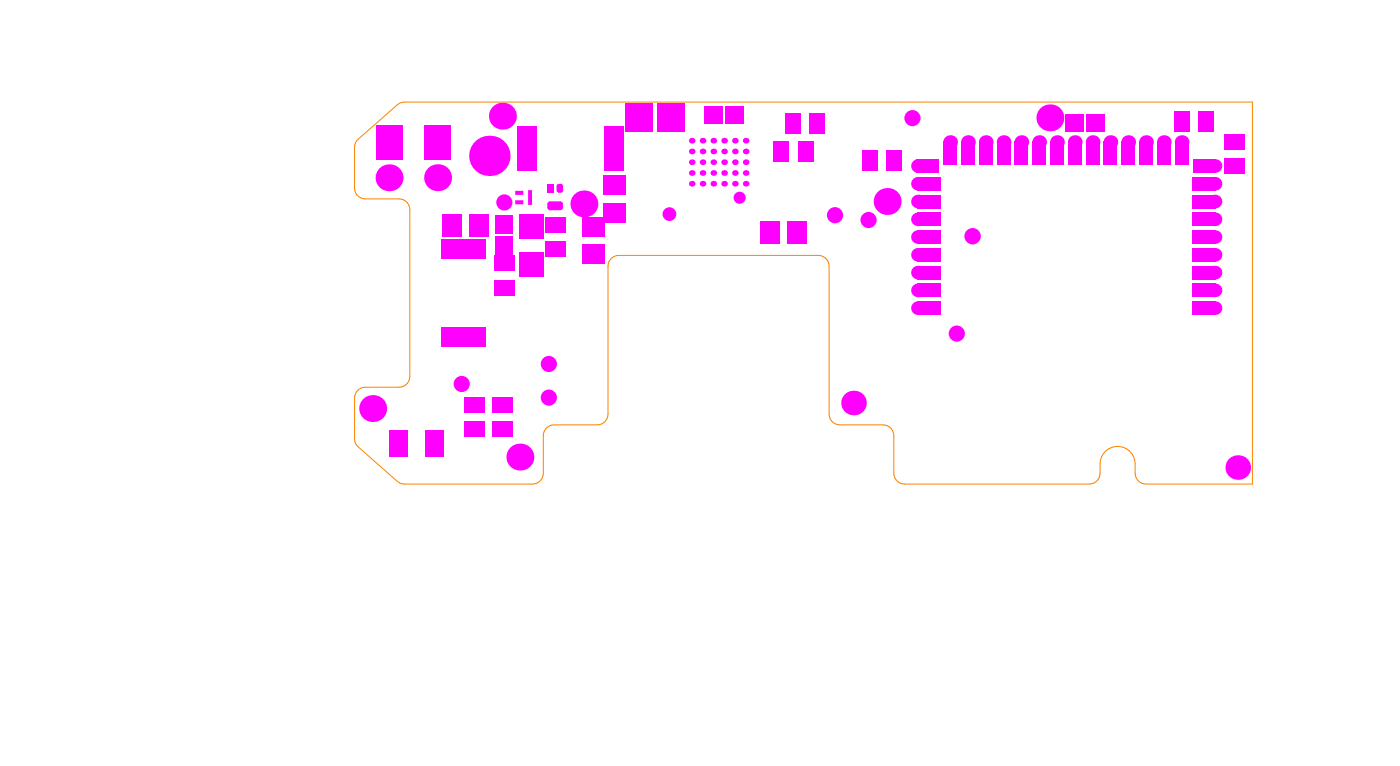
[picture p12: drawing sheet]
<svg xmlns="http://www.w3.org/2000/svg" width="173mm" height="95mm" viewBox="0 0 173 95" stroke-linecap="round" stroke-linejoin="round" font-family="sans-serif">
<path d="M44.2 17.2l4.9-4.3 .5-.3h.3h104.7v47.1h-13.1a1.33 1.33 0 0 1-1.3-1.3 3 3 0 0 0-.8-2.7 2.17 2.17 0 0 0-2.3-.4 2.17 2.17 0 0 0-1.3 2 2.43 2.43 0 0 1-.3 1.9 1.33 1.33 0 0 1-1 .5h-22.8a1.33 1.33 0 0 1-1.3-1.3v-4.6a1.33 1.33 0 0 0-1.4-1.4h-5.3a1.33 1.33 0 0 1-1.3-1.3v-18.2a1.33 1.33 0 0 0-1.4-1.4h-24.6a1.33 1.33 0 0 0-1.3 1.4v18.2a1.33 1.33 0 0 1-1.4 1.3h-5.3a1.33 1.33 0 0 0-1.3 1.4v4.6a1.33 1.33 0 0 1-1.4 1.3h-16.1l-.5-.3-4.9-4.2a1.32 1.32 0 0 1-.4-1v-5.1a1.33 1.33 0 0 1 1.3-1.3h4.2a1.33 1.33 0 0 0 1.3-1.3v-20.6a1.33 1.33 0 0 0-1.3-1.3h-4.2a1.33 1.33 0 0 1-1.3-1.4v-5a1.32 1.32 0 0 1 .4-1z" fill="none" stroke="#fd8300" stroke-width=".12"/>
<g fill="#f0f">
<path d="M64.5 23.6h.1z"/>
<path d="M64.5 25.1h.1zM64.5 25.1h.1l-.1 .1z"/>
<path d="M64.5 24.7v.1zM64.5 24.7l.1 .1z"/>
<path d="M63.6 24.8h.1zM63.6 24.7l.1 .1z"/>
<path d="M63.7 25.1v.1zM63.6 25.1l.1 .1z"/>
<path d="M69.2 25.6h.3zM69.2 25.6h.3l-.2 .3h-.1z"/>
<path d="M69.2 24.9v.3zM69.2 24.9h.1l.2 .3h-.3z"/>
<path d="M67.6 25.2h.3zM67.6 25l.3-.1v.3h-.3z"/>
<path d="M67.9 25.6v.3zM67.6 25.6h.3v.3h-.2z"/>
<path d="M64.5 24h.1zM64.5 24h.1l-.1 .1z"/>
<path d="M63.6 23.6h.1zM63.6 23.6h.1z"/>
<path d="M63.7 24v.1zM63.6 24l.1 .1z"/>
<path d="M69 23.5v.3zM68.7 23.5h.3v.3h-.1z"/>
<path d="M69.3 23.5h.2zM69.3 23.5h.2l-.1 .3h-.1z"/>
<path d="M69.3 22.7v.3zM69.3 22.7l.2 .1v.2h-.2z"/>
<path d="M68.7 23h.3zM68.8 22.8l.2-.1v.3h-.3z"/>
<path d="M65.6 23.5v.1zM65.6 23.5l.1 .1z"/>
<path d="M65.2 23.6h.1zM65.2 23.5l.1 .1z"/>
<path d="M65.3 25.2v.1zM65.2 25.2l.1 .1z"/>
<path d="M65.6 25.2h.1zM65.6 25.2h.1l-.1 .1z"/>
<circle cx="103.1" cy="26.6" r="1"/>
<circle cx="91.3" cy="24.4" r=".75"/>
<circle cx="107.2" cy="27.2" r="1"/>
<circle cx="112.7" cy="14.6" r="1"/>
<circle cx="118.1" cy="41.2" r="1"/>
<circle cx="82.7" cy="26.4" r=".85"/>
<circle cx="67.8" cy="44.9" r="1"/>
<circle cx="67.8" cy="49.1" r="1"/>
<circle cx="57" cy="47.4" r="1"/>
<circle cx="62.3" cy="25" r="1"/>
<circle cx="120.1" cy="29.2" r="1.01"/>
<circle cx="60.4" cy="19.2" r="2.49"/>
<circle cx="62" cy="14.3" r="1.66"/>
<circle cx="85.4" cy="21.4" r=".35"/>
<circle cx="85.4" cy="22.7" r=".35"/>
<circle cx="85.4" cy="20" r=".35"/>
<circle cx="85.4" cy="18.7" r=".35"/>
<circle cx="85.4" cy="17.4" r=".35"/>
<circle cx="92.1" cy="22.7" r=".35"/>
<circle cx="92.1" cy="20" r=".35"/>
<circle cx="92.1" cy="18.7" r=".35"/>
<circle cx="92.1" cy="17.4" r=".35"/>
<circle cx="90.7" cy="22.7" r=".35"/>
<circle cx="90.7" cy="17.4" r=".35"/>
<circle cx="89.4" cy="22.7" r=".35"/>
<circle cx="89.4" cy="20" r=".35"/>
<circle cx="89.4" cy="17.4" r=".35"/>
<circle cx="88.1" cy="22.7" r=".35"/>
<circle cx="88.1" cy="20" r=".35"/>
<circle cx="88.1" cy="17.4" r=".35"/>
<circle cx="86.7" cy="22.7" r=".35"/>
<circle cx="86.7" cy="17.4" r=".35"/>
<circle cx="86.7" cy="18.7" r=".35"/>
<circle cx="86.7" cy="20" r=".35"/>
<circle cx="86.7" cy="21.4" r=".35"/>
<circle cx="88.1" cy="21.4" r=".35"/>
<circle cx="89.4" cy="21.4" r=".35"/>
<circle cx="90.7" cy="21.4" r=".35"/>
<circle cx="92.1" cy="21.4" r=".35"/>
<circle cx="88.1" cy="18.7" r=".35"/>
<circle cx="89.4" cy="18.7" r=".35"/>
<circle cx="90.7" cy="18.7" r=".35"/>
<circle cx="90.7" cy="20" r=".35"/>
<circle cx="129.6" cy="14.5" r="1.66"/>
<circle cx="150" cy="38" r=".84"/>
<circle cx="150" cy="31.5" r=".84"/>
<circle cx="150" cy="33.6" r=".84"/>
<circle cx="150" cy="35.8" r=".84"/>
<circle cx="150" cy="24.9" r=".84"/>
<circle cx="150" cy="27.1" r=".84"/>
<circle cx="150" cy="29.3" r=".84"/>
<circle cx="150" cy="20.5" r=".84"/>
<circle cx="150" cy="22.7" r=".84"/>
<circle cx="48" cy="21.9" r="1.66"/>
<circle cx="54" cy="21.9" r="1.66"/>
<circle cx="109.5" cy="24.9" r="1.66"/>
<circle cx="117.3" cy="17.5" r=".84"/>
<circle cx="121.7" cy="17.5" r=".84"/>
<circle cx="123.9" cy="17.5" r=".84"/>
<circle cx="128.3" cy="17.5" r=".84"/>
<circle cx="130.5" cy="17.5" r=".84"/>
<circle cx="134.9" cy="17.5" r=".84"/>
<circle cx="137.1" cy="17.5" r=".84"/>
<circle cx="141.5" cy="17.5" r=".84"/>
<circle cx="143.7" cy="17.5" r=".84"/>
<circle cx="145.9" cy="17.5" r=".84"/>
<circle cx="113.3" cy="38" r=".84"/>
<circle cx="113.3" cy="35.8" r=".84"/>
<circle cx="113.3" cy="33.6" r=".84"/>
<circle cx="113.3" cy="31.5" r=".84"/>
<circle cx="113.3" cy="29.3" r=".84"/>
<circle cx="113.3" cy="27.1" r=".84"/>
<circle cx="113.3" cy="24.9" r=".84"/>
<circle cx="113.3" cy="22.7" r=".84"/>
<circle cx="113.3" cy="20.5" r=".84"/>
<circle cx="46" cy="50.4" r="1.66"/>
<circle cx="64.2" cy="56.4" r="1.66"/>
<circle cx="72.1" cy="25.2" r="1.66"/>
<circle cx="105.4" cy="49.7" r="1.52"/>
<circle cx="119.5" cy="17.5" r=".84"/>
<circle cx="126.1" cy="17.5" r=".84"/>
<circle cx="132.7" cy="17.5" r=".84"/>
<circle cx="152.8" cy="57.7" r="1.52"/>
<circle cx="139.3" cy="17.5" r=".84"/>
</g>
<g fill="#f0f">
<path d="M48 53.1h2.4v3.3h-2.4z" fill-rule="evenodd"/>
<path d="M52.5 53.1h2.3v3.3h-2.3z" fill-rule="evenodd"/>
<path d="M54.6 26.5h2.3v2.7h-2.3z" fill-rule="evenodd"/>
<path d="M60.7 52h2.6v1.9h-2.6z" fill-rule="evenodd"/>
<path d="M61 31.6h2.5v1.8h-2.5z" fill-rule="evenodd"/>
<path d="M61 34.6h2.5v1.8h-2.5z" fill-rule="evenodd"/>
<path d="M61.2 26.5h2.1v2.3h-2.1z" fill-rule="evenodd"/>
<path d="M63.6 24.8l.1-.1h.8l.1 .1v.3l-.1 .1h-.8l-.1-.1z" fill-rule="evenodd"/>
<path d="M67.4 26.8h2.5v1.9h-2.5z" fill-rule="evenodd"/>
<path d="M67.6 25.2l.3-.3h1.3l.3 .3v.4l-.3 .3h-1.3l-.3-.3z" fill-rule="evenodd"/>
<path d="M74.5 25h2.7v2.4h-2.7z" fill-rule="evenodd"/>
<path d="M81.2 12.8h3.4v3.5h-3.4z" fill-rule="evenodd"/>
<path d="M87 13.1h2.2v2.2h-2.2z" fill-rule="evenodd"/>
<path d="M89.6 13.1h2.2v2.2h-2.2z" fill-rule="evenodd"/>
<path d="M93.8 27.3h2.4v2.7h-2.4z" fill-rule="evenodd"/>
<path d="M95.5 17.4h1.9v2.6h-1.9z" fill-rule="evenodd"/>
<path d="M97 14h1.9v2.5h-1.9z" fill-rule="evenodd"/>
<path d="M100 14h1.9v2.5h-1.9z" fill-rule="evenodd"/>
<path d="M106.5 18.6h1.9v2.5h-1.9z" fill-rule="evenodd"/>
<path d="M109.5 18.6h1.9v2.5h-1.9z" fill-rule="evenodd"/>
<path d="M113.2 37.2h2.9v1.7h-2.9z" fill-rule="evenodd"/>
<path d="M113.2 35h2.9v1.7h-2.9z" fill-rule="evenodd"/>
<path d="M113.2 32.8h2.9v1.7h-2.9z" fill-rule="evenodd"/>
<path d="M113.2 30.6h2.9v1.7h-2.9z" fill-rule="evenodd"/>
<path d="M113.2 28.4h2.9v1.7h-2.9z" fill-rule="evenodd"/>
<path d="M113.2 26.2h2.9v1.7h-2.9z" fill-rule="evenodd"/>
<path d="M113.2 24h2.9v1.7h-2.9z" fill-rule="evenodd"/>
<path d="M116.5 17.4h1.7v2.9h-1.7z" fill-rule="evenodd"/>
<path d="M113.2 21.8h2.9v1.7h-2.9z" fill-rule="evenodd"/>
<path d="M113.2 19.6h2.8v1.7h-2.8z" fill-rule="evenodd"/>
<path d="M120.9 17.4h1.7v2.9h-1.7z" fill-rule="evenodd"/>
<path d="M123.1 17.4h1.7v2.9h-1.7z" fill-rule="evenodd"/>
<path d="M127.5 17.4h1.7v2.9h-1.7z" fill-rule="evenodd"/>
<path d="M129.7 17.4h1.7v2.9h-1.7z" fill-rule="evenodd"/>
<path d="M134.1 17.4h1.7v2.9h-1.7z" fill-rule="evenodd"/>
<path d="M136.3 17.4h1.7v2.9h-1.7z" fill-rule="evenodd"/>
<path d="M134.2 14.1h2.2v2.1h-2.2z" fill-rule="evenodd"/>
<path d="M140.7 17.4h1.6v2.9h-1.6z" fill-rule="evenodd"/>
<path d="M142.9 17.4h1.6v2.9h-1.6z" fill-rule="evenodd"/>
<path d="M145.1 17.4h1.6v2.9h-1.6z" fill-rule="evenodd"/>
<path d="M145 13.7h1.8v2.5h-1.8z" fill-rule="evenodd"/>
<path d="M147.2 37.2h2.9v1.7h-2.9z" fill-rule="evenodd"/>
<path d="M147.2 30.6h2.9v1.7h-2.9z" fill-rule="evenodd"/>
<path d="M147.2 32.8h2.9v1.7h-2.9z" fill-rule="evenodd"/>
<path d="M147.2 35h2.9v1.7h-2.9z" fill-rule="evenodd"/>
<path d="M147.2 24h2.9v1.7h-2.9z" fill-rule="evenodd"/>
<path d="M147.2 26.2h2.9v1.7h-2.9z" fill-rule="evenodd"/>
<path d="M147.2 28.4h2.9v1.7h-2.9z" fill-rule="evenodd"/>
<path d="M147.3 19.6h2.8v1.7h-2.8z" fill-rule="evenodd"/>
<path d="M147.2 21.8h2.9v1.7h-2.9z" fill-rule="evenodd"/>
<path d="M148 13.7h1.8v2.5h-1.8z" fill-rule="evenodd"/>
<path d="M46.4 15.4h3.3v4.3h-3.3z" fill-rule="evenodd"/>
<path d="M52.4 15.4h3.3v4.3h-3.3z" fill-rule="evenodd"/>
<path d="M60.7 49h2.6v1.9h-2.6z" fill-rule="evenodd"/>
<path d="M61.2 29.1h2.1v2.3h-2.1z" fill-rule="evenodd"/>
<path d="M63.6 23.6h.1h.8h.1v.4l-.1 .1h-.8l-.1-.1z" fill-rule="evenodd"/>
<path d="M67.4 29.8h2.5v1.9h-2.5z" fill-rule="evenodd"/>
<path d="M68.7 23l.3-.3h.3l.2 .3v.5l-.2 .3h-.3l-.3-.3z" fill-rule="evenodd"/>
<path d="M67.6 22.7h.8v1.1h-.8z" fill-rule="evenodd"/>
<path d="M74.7 15.6h2.3v5.5h-2.3z" fill-rule="evenodd"/>
<path d="M74.5 21.6h2.7v2.4h-2.7z" fill-rule="evenodd"/>
<path d="M57.3 52h2.6v1.9h-2.6z" fill-rule="evenodd"/>
<path d="M64 31.1h3.1v3h-3.1z" fill-rule="evenodd"/>
<path d="M64 26.4h3.1v3.1h-3.1z" fill-rule="evenodd"/>
<path d="M57.9 26.5h2.4v2.7h-2.4z" fill-rule="evenodd"/>
<path d="M71.9 26.8h2.7v2.4h-2.7z" fill-rule="evenodd"/>
<path d="M77.2 12.8h3.4v3.5h-3.4z" fill-rule="evenodd"/>
<path d="M97.2 27.3h2.4v2.7h-2.4z" fill-rule="evenodd"/>
<path d="M98.5 17.4h1.9v2.6h-1.9z" fill-rule="evenodd"/>
<path d="M118.7 17.4h1.7v2.9h-1.7z" fill-rule="evenodd"/>
<path d="M125.3 17.4h1.7v2.9h-1.7z" fill-rule="evenodd"/>
<path d="M131.9 17.4h1.7v2.9h-1.7z" fill-rule="evenodd"/>
<path d="M131.6 14.1h2.2v2.1h-2.2z" fill-rule="evenodd"/>
<path d="M151.2 19.6h2.5v1.8h-2.5z" fill-rule="evenodd"/>
<path d="M138.5 17.4h1.6v2.9h-1.6z" fill-rule="evenodd"/>
<path d="M57.3 49.1h2.6v1.8h-2.6z" fill-rule="evenodd"/>
<path d="M63.8 15.6h2.4v5.5h-2.4z" fill-rule="evenodd"/>
<path d="M65.2 23.6l.1-.1h.3l.1 .1v1.6l-.1 .1h-.3l-.1-.1z" fill-rule="evenodd"/>
<path d="M71.9 30.2h2.7v2.4h-2.7z" fill-rule="evenodd"/>
<path d="M151.2 16.6h2.5v1.8h-2.5z" fill-rule="evenodd"/>
<path d="M54.5 40.4h5.5v2.3h-5.5z" fill-rule="evenodd"/>
<path d="M54.5 29.6h5.5v2.3h-5.5z" fill-rule="evenodd"/>
</g>
</svg>
